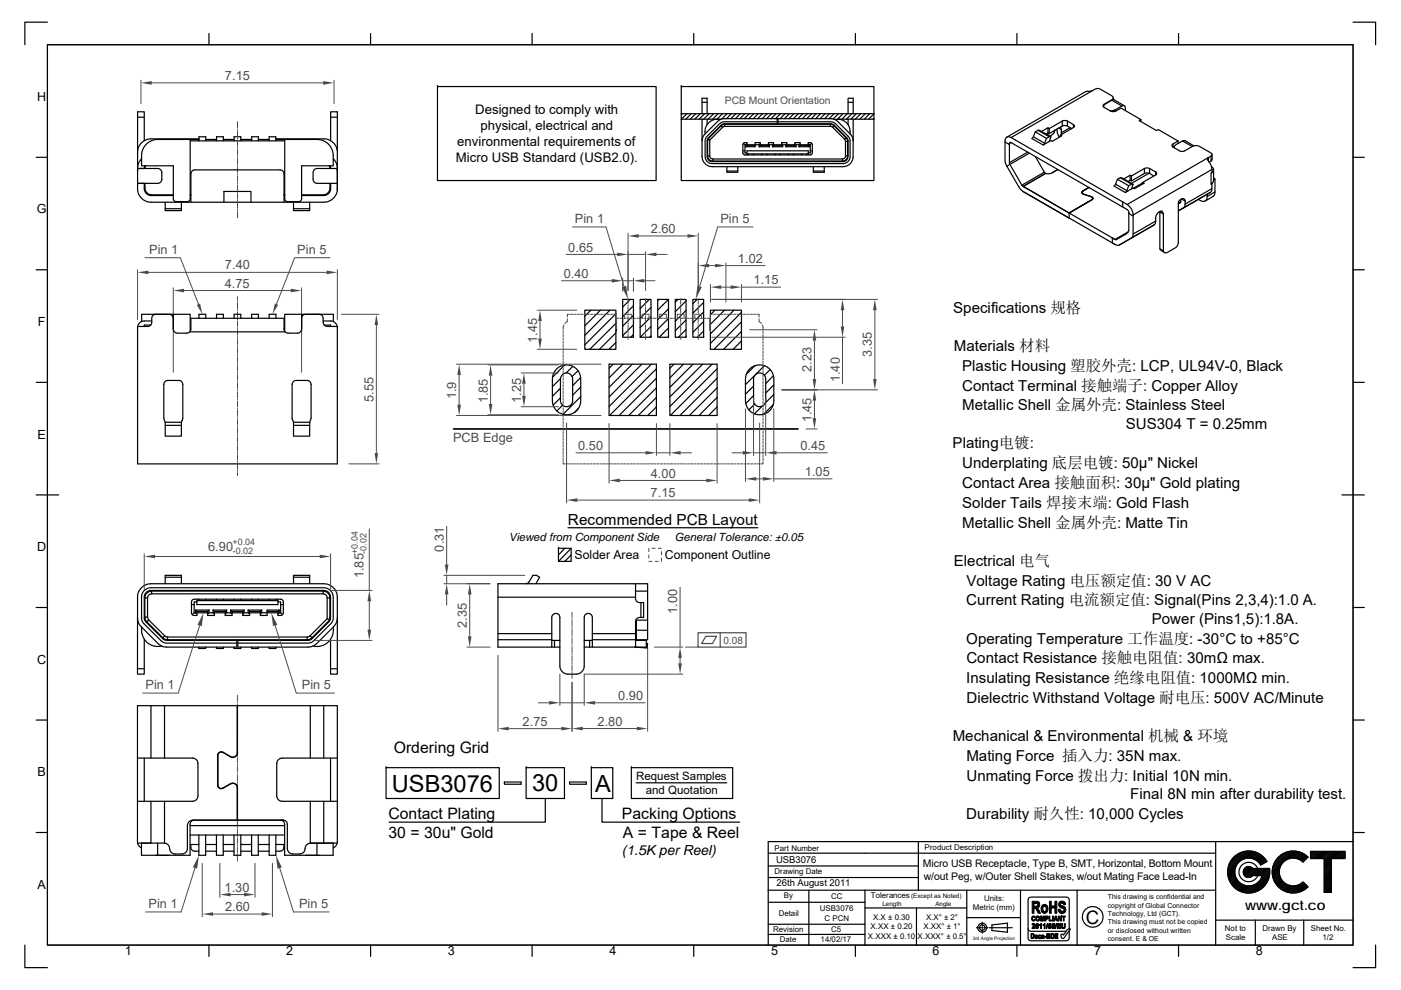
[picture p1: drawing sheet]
<svg xmlns="http://www.w3.org/2000/svg" width="297mm" height="210mm" viewBox="0 0 297 210" stroke-linecap="round" stroke-linejoin="round" font-family="sans-serif">
<defs><g id="words">
<g font-size="5">
<text x="83.1" y="167.9">USB3076</text>
<text x="112.8" y="167.8">30</text>
<text x="126.2" y="167.9">A</text>
</g>
<text font-size="3.9" x="230.3" y="195.9">C</text>
<g font-size="3.3">
<text x="83.5" y="159.8">Ordering Grid</text>
<text x="82.3" y="173.7">Contact Plating</text>
<text x="131.8" y="173.7">Packing Options</text>
<text x="82.4" y="177.7">30 = 30u&quot; Gold</text>
<text x="132.1" y="177.7">A = Tape &amp; Reel</text>
</g>
<g font-size="3.2">
<text x="202.1" y="66.4">Specifications 规格</text>
<text x="202.2" y="74.4">Materials 材料</text>
<text x="204" y="82.8">Contact Terminal 接触端子: Copper Alloy</text>
<text x="204" y="78.6">Plastic Housing 塑胶外壳: LCP, UL94V-0, Black</text>
<text x="204" y="87">Metallic Shell 金属外壳: Stainless Steel</text>
<text x="202" y="95.1">Plating电镀:</text>
<text x="238.7" y="90.9">SUS304 T = 0.25mm</text>
<text x="204" y="99.3">Underplating 底层电镀: 50µ&quot; Nickel</text>
<text x="204" y="103.6">Contact Area 接触面积: 30µ&quot; Gold plating</text>
<text x="204" y="107.8">Solder Tails 焊接末端: Gold Flash</text>
<text x="120.4" y="111.3">Recommended PCB Layout</text>
<text x="204" y="112">Metallic Shell 金属外壳: Matte Tin</text>
<text x="202.2" y="120">Electrical 电气</text>
<text x="204.9" y="124.2">Voltage Rating 电压额定值: 30 V AC</text>
<text x="204.9" y="128.4">Current Rating 电流额定值: Signal(Pins 2,3,4):1.0 A.</text>
<text x="204.9" y="136.5">Operating Temperature 工作温度: -30°C to +85°C</text>
<text x="244.2" y="132.3">Power (Pins1,5):1.8A.</text>
<text x="204.9" y="140.7">Contact Resistance 接触电阻值: 30mΩ max.</text>
<text x="204.9" y="144.9">Insulating Resistance 绝缘电阻值: 1000MΩ min.</text>
<text x="204.9" y="149.1">Dielectric Withstand Voltage 耐电压: 500V AC/Minute</text>
<text x="202" y="157.2">Mechanical &amp; Environmental 机械 &amp; 环境</text>
<text x="204.9" y="161.4">Mating Force 插入力: 35N max.</text>
<text x="204.9" y="165.7">Unmating Force 拨出力: Initial 10N min.</text>
<text x="204.9" y="173.7">Durability 耐久性: 10,000 Cycles</text>
<text x="239.6" y="169.5">Final 8N min after durability test.</text>
</g>
<g font-size="2.9">
<text x="131.8" y="181.4">(1.5K per Reel)</text>
<text x="264" y="192.9">www.gct.co</text>
</g>
<g font-size="2.8">
<text x="100.8" y="24.3">Designed to comply with</text>
<text x="101.9" y="27.6">physical, electrical and</text>
<text x="96.6" y="34.4">Micro USB Standard (USB2.0).</text>
<text x="96.9" y="31">environmental requirements of</text>
</g>
<g font-size="2.7" fill="#4b4b4b">
<text x="47.7" y="17">7.15</text>
<text x="121.9" y="47.3">Pin 1</text>
<text x="152.7" y="47.3">Pin 5</text>
<text x="31.6" y="53.8">Pin 1</text>
<text x="63" y="53.8">Pin 5</text>
<text x="120.5" y="53.4">0.65</text>
<text x="138" y="49.4">2.60</text>
<text x="47.7" y="57.2">7.40</text>
<text x="119.5" y="59">0.40</text>
<text x="156.5" y="55.7">1.02</text>
<text x="47.6" y="61">4.75</text>
<text x="159.8" y="60.3">1.15</text>
<text x="113.9" y="72.7" transform="rotate(-90 113.9 72.7)">1.45</text>
<text x="184.9" y="75.7" transform="rotate(-90 184.9 75.7)">3.35</text>
<text x="172.1" y="78.9" transform="rotate(-90 172.1 78.9)">2.23</text>
<text x="178" y="81.1" transform="rotate(-90 178 81.1)">1.40</text>
<text x="79.2" y="85.2" transform="rotate(-90 79.2 85.2)">5.55</text>
<text x="96.7" y="84.7" transform="rotate(-90 96.7 84.7)">1.9</text>
<text x="103.4" y="85.6" transform="rotate(-90 103.4 85.6)">1.85</text>
<text x="110.5" y="85.4" transform="rotate(-90 110.5 85.4)">1.25</text>
<text x="172.1" y="89.6" transform="rotate(-90 172.1 89.6)">1.45</text>
<text x="96.1" y="93.8">PCB Edge</text>
<text x="122.6" y="95.4">0.50</text>
<text x="169.7" y="95.4">0.45</text>
<text x="138" y="101.3">4.00</text>
<text x="170.6" y="101">1.05</text>
<text x="137.9" y="105.5">7.15</text>
<text x="44.1" y="116.8">6.90</text>
<text x="94.1" y="117" transform="rotate(-90 94.1 117)">0.31</text>
<text x="77" y="122.7" transform="rotate(-90 77 122.7)">1.85</text>
<text x="143.6" y="130.3" transform="rotate(-90 143.6 130.3)">1.00</text>
<text x="99" y="133.2" transform="rotate(-90 99 133.2)">2.35</text>
<text x="30.9" y="146.1">Pin 1</text>
<text x="64" y="146.1">Pin 5</text>
<text x="131.1" y="148.5">0.90</text>
<text x="110.8" y="153.9">2.75</text>
<text x="126.7" y="153.9">2.80</text>
<text x="47.6" y="189.1">1.30</text>
<text x="31.5" y="192.6">Pin 1</text>
<text x="47.7" y="193.3">2.60</text>
<text x="63.4" y="192.5">Pin 5</text>
</g>
<g font-size="2.7">
<text x="7.9" y="21.4">H</text>
<text x="7.8" y="45.3">G</text>
<text x="8" y="69.2">F</text>
<text x="8" y="93">E</text>
<text x="7.9" y="116.9">D</text>
<text x="7.9" y="140.8">C</text>
<text x="8" y="164.7">B</text>
<text x="8" y="188.5">A</text>
<text x="26.4" y="202.6">1</text>
<text x="60.7" y="202.6">2</text>
<text x="95" y="202.6">3</text>
<text x="129.2" y="202.6">4</text>
<text x="163.5" y="202.6">5</text>
<text x="197.7" y="202.6">6</text>
<text x="232" y="202.6">7</text>
<text x="266.3" y="202.6">8</text>
</g>
<g font-size="2.6">
<text x="121.8" y="118.5">Solder Area</text>
<text x="141" y="118.6">Component Outline</text>
</g>
<g font-size="2.4">
<text x="107.9" y="114.7">Viewed from Component Side</text>
<text x="143.1" y="114.7">General Tolerance: ±0.05</text>
<text x="134.9" y="165.5">Request Samples</text>
<text x="136.9" y="168.5">and Quotation</text>
</g>
<text font-size="2.2" fill="#4b4b4b" x="153.7" y="22">PCB Mount Orientation</text>
<g font-size="2.2">
<text x="195.7" y="183.9">Micro USB Receptacle, Type B, SMT, Horizontal, Bottom Mount</text>
<text x="195.9" y="186.6">w/out Peg, w/Outer Shell Stakes, w/out Mating Face Lead-In</text>
</g>
<text font-size="2.1" fill="#4b4b4b" x="153.4" y="136.5">0.08</text>
<g font-size="2">
<text x="164.5" y="183">USB3076</text>
<text x="164.6" y="188">26th August 2011</text>
</g>
<g font-size="1.9" fill="#4b4b4b">
<text x="49.3" y="115.6">+0.04</text>
<text x="49.4" y="117.4">-0.02</text>
<text x="75.9" y="117.5" transform="rotate(-90 75.9 117.5)">+0.04</text>
<text x="77.7" y="117.4" transform="rotate(-90 77.7 117.4)">-0.02</text>
</g>
<g font-size="1.7">
<text x="164.2" y="180.4">Part Number</text>
<text x="164.2" y="185.4">Drawing Date</text>
<text x="196" y="180.3">Product Description</text>
<text x="166.2" y="190.5">By</text>
<text x="176.2" y="190.7">CC</text>
<text x="184.6" y="190.5">Tolerances</text>
<text x="208.6" y="191.1">Units:</text>
<text x="163.9" y="197.6">Revision</text>
<text x="165.1" y="194.3">Detail</text>
<text x="173.8" y="193.3">USB3076</text>
<text x="174.8" y="195.3">C PCN</text>
<text x="176.2" y="197.7">C5</text>
<text x="184.6" y="197.1">X.XX ± 0.20</text>
<text x="185.1" y="195.1">X.X ± 0.30</text>
<text x="195.8" y="197.1">X.XX° ± 1°</text>
<text x="196.3" y="195.1">X.X° ± 2°</text>
<text x="206.3" y="193">Metric (mm)</text>
<text x="259.7" y="197.4">Not to</text>
<text x="267.7" y="197.4">Drawn By</text>
<text x="277.9" y="197.4">Sheet No.</text>
<text x="165.4" y="199.8">Date</text>
<text x="174" y="199.9">14/02/17</text>
<text x="184" y="199.1">X.XXX ± 0.10</text>
<text x="194.5" y="199.1">X.XXX° ± 0.5°</text>
<text x="259.9" y="199.3">Scale</text>
<text x="269.7" y="199.3">ASE</text>
<text x="280.4" y="199.4">1/2</text>
</g>
<g font-size="1.5">
<text x="234.9" y="190.8">This drawing is confidential and</text>
<text x="234.9" y="192.5">copyright of Global Connector</text>
<text x="234.9" y="197.8">or disclosed without written</text>
<text x="234.9" y="194.3">Technology, Ltd (GCT).</text>
<text x="234.9" y="196.1">This drawing must not be copied</text>
<text x="234.9" y="199.6">consent. E &amp; OE</text>
</g>
<g font-size="1.3">
<text x="193.2" y="190.5">(Except as Noted)</text>
<text x="187.1" y="192.1">Length</text>
<text x="198.3" y="192.1">Angle</text>
</g>
<text font-size="1" x="206.2" y="199.3">3rd Angle Projection</text>
</g></defs>
<g fill="none" stroke="#000" stroke-width=".25">
<path d="M231.6 19.2l-1.4 .3-16.7 9.6M231.6 19.2a1.47 1.47 0 0 1 1.7-.3l2.4 1.4 .3 .5-.3 .4-1.6 .9M231.6 19.2l-17.2 10 .9 .5M214 30.7v3.8M214 34.5l2.7 4.8M214.4 30.2h-.3l-.1 .2M214.4 29.2a.83 .83 0 0 0-1 0 .83 .83 0 0 0-.3 .9l.9 .6v-.3M214.4 30.2l-.4 .2M214.4 30.2l23.6 13.7M216.7 39.3l.2 .2M217.9 32.3l-3.9 2.2M218.3 32.5l-4.8 2.7 2.5 4.4 .9 1"/>
<path d="M219.5 28l.6-.4 2.4 1.4M219.5 33.2l1.9 3.3-4.7 2.8M220.1 27.6l.3 .1 2.4 1.3M221.4 36.5l.3 .3-4.8 2.7 9.8 5.7 5-3-.1-.4-2.1-.7-.1-.3 .2-.3M221.9 29.3l-2.4-1.3-.4 1 2.4 1.4-.3 .4M222.2 27.1v1.1M222.4 30l.4-1h-.3l-.6 .3-.4 1.1M222.5 27.3v1l-.5 .3M223 36.7l1.3-.8a2.83 2.83 0 0 1-2.3 1l-.3-.1-4.8 2.7 9.8 5.7M223.2 28.5l-.7 .4M223.6 27.7l.1-.1-.5 .9M224.1 27.4l.1 .8 .4 .9"/>
<path d="M224.5 27.2l.5 .3M224.7 27l.3 .2v1M224.8 28.6v.4M225 28.2l.1 .3M225.2 25.7v1M225.2 26.7l-2.7 1.6-.3-.1-.5 .2M225.2 26.7l.6-.1 .5 .1M225.2 25.7l.6-.1 .5 .1M225.2 25.7l-2.7 1.6-.3-.2-1.4 .8M226.3 25.7v1M226.3 26.7l.9 .6M226.3 25.7l1.3 .7"/>
<path d="M226.9 27.1l-1.9 1.1M226.9 27.1l.1 .3M227.6 26.4v.7M227.6 27.1l-2.8 1.5 .3 .2-2 1.2-.3-.2-1.6 1-2.4-1.4 .3-.4M227.6 26.4l.2 .3-.2 .4M234 22.5v.2M234.1 22.1v.2M234.1 22.1l-.3 .3 .1 .2 1.8 1.1a2.21 2.21 0 0 0 2-.8l4.2 2.5-.4 .2 3.7 2.1 .4-.2 4.2 2.4-1.1 .7M235.7 21.2h.6l2.1 1.2M236 20.7v.5M236.4 23.3l1.7-.9 .4 .2 .1 .9M236.4 23.3l-1.1 .2"/>
<path d="M236.4 23.3v.3M236.9 38l.6-.3 2.4 1.4M237.5 37.7h.4l2.3 1.4M237.9 22.5l-2.2-1.2-1.6 .9-.1 .5M239.3 39.4l-2.4-1.4-.4 1.1 2.4 1.3-.3 .4M239.6 37.2v1M239.9 37.3v1.1M241.9 25.4v.4M242.3 38.8l-2 1.1M242.3 38.7v.3M242.6 35.7v1.1M242.6 36.8l.6-.1 .5 .1"/>
<path d="M242.6 36.8l-2.7 1.6-.3-.2-.4 .3M242.6 35.7l.6-.1 .5 .1M242.6 35.7l-2.7 1.6-.3-.1-1.3 .8M243.6 36.8l-3.7 2.1M243.7 35.7v1.1M243.7 36.8l.9 .5M243.7 35.7l1.3 .8M245 36.5v.6M245 37.1l-2.7 1.6 .2 .2-2 1.1-.3-.1-1.6 .9-2.4-1.3 .3-.4M245 36.5l.3 .3-.3 .3M248.7 30.6v.6M248.7 30.6l-.2 .3 .2 .3"/>
<path d="M248.7 31.2l1.4 .8 .5 .1 .6-.1 1.6-1a1.66 1.66 0 0 1 1.5 0l2.6 1.6v.3l-.7 .5M248.9 31.1v.2M249.8 29.9v.5M250.7 29.9l2.1 1.2M253.1 30.9l-2.1-1.1-1.8 .9-.2 .3v.4M256.2 33.4v.8M256.2 33.4l-.2 .3 .2 .5M256.2 34.2a2.75 2.75 0 0 1 .7 1.7M256.2 33.4l-17.2 10a2.74 2.74 0 0 1 1.2 2.2l16.7-9.7M256.8 33.1v1M256.8 35.3l.5 .6a.79 .79 0 0 1-.5 .8M256.9 35.9v.7l-.1 .1v2.4l.1-.1v1l-5.6 3.3v-.7"/>
<path d="M257 32.8v1.2l-.7 .4M257.3 37.8l.3 .2M257.3 38.1l.3-.1v2.7l-1.7 1v-.5M257.3 36l-.1 2.6-.4 .5M226.7 45.2l9.7 5.6 2.7-1.6-2.7 1.6M229.6 40.5l-.2 .4 .4 .3M229.6 40.5l1.3-.7-1.5 .9v.2l.4 .3M229.8 41.2l1.8 .6 .1 .4-5 3M231.3 41.7l.4 .3-.2 .4-4.8 2.8M235.8 51.5l.6 .4M236.4 51.9l.5 .1h.4M236.4 50.8l-.6-.3v1l.6 .4"/>
<path d="M238.5 49.8l-1.8 1h-.3M239 43.4l-1-.6v1.1l1.1 .6 .2 .8 .9 .5v-.2M239.9 40.1l.3-1h-.3l-.6 .3-.4 1M239.9 50.5l-2.6 1.5M240.2 49.6v.6l-.3 .3M244.6 47.7l-7.3 4.3M244.6 47.7l-4.7 2.8M245 46.9l-.1 .5-.3 .3M246.7 45.4l-.4-.6a1.57 1.57 0 0 0-1.3 2.1l-4.8 2.7v-3.8M250.2 42.4a.96 .96 0 0 0-.4 1.1M250.3 42.8l-.4 .3M250.3 42.3v.6l-.4 .3"/>
<path d="M250.5 42.2l.8 .4M250.5 42.2l.5-.1 .3 .5M250.5 42.2l-.3 .2M251.3 43.3l-.2 .7M256.6 40.8l-2.5 1.5a1.01 1.01 0 0 0 1.1 .4 1.01 1.01 0 0 0 .7-1M256.6 40.8l-6.8 3.9 4.2-2.4M256.9 40v.5l-.3 .3M257.6 40.7l-.2 .8-1.9 1.1M81.9 162.8h24v6.6h-24zM81.9 162.8h.1M106.9 165.9h3.6v.4h-3.6zM111.5 162.8h8.2v6.6h-8.2z"/>
<path d="M111.5 162.8h.1M115.6 169.4v5h-33.1M120.8 165.9h3.5v.4h-3.5zM125.4 162.8h4.5v6.6h-4.5zM125.4 162.8h.1M127.6 169.4v5h29.2"/>
</g>
<path d="M29.9 17v5M32.2 17.6h36.3M70.8 17v5" fill="none" stroke="#4b4b4b" stroke-width=".21"/>
<g fill="#4b4b4b">
<path d="M29.9 17.6l2.3-.4v.8z"/>
<path d="M68.5 17.2l2.3 .4-2.3 .4z"/>
</g>
<path d="M72.4 66.7h8M79.8 68.9v27.2M74 98.4h6.4" fill="none" stroke="#4b4b4b" stroke-width=".21"/>
<g fill="#4b4b4b">
<path d="M79.8 66.7l.4 2.2h-.8z"/>
<path d="M79.4 96.1h.8l-.4 2.3z"/>
</g>
<path d="M29.2 57.2v10.6M31.5 57.8h37.7M71.5 57.2v10.6" fill="none" stroke="#4b4b4b" stroke-width=".21"/>
<g fill="#4b4b4b">
<path d="M29.2 57.8l2.3-.4v.8z"/>
<path d="M69.2 57.4l2.3 .4-2.3 .4z"/>
</g>
<path d="M36.7 61.1v17.9M39 61.6h22.7M63.9 61.1v17.9" fill="none" stroke="#4b4b4b" stroke-width=".21"/>
<g fill="#4b4b4b">
<path d="M36.7 61.6l2.3-.4v.8z"/>
<path d="M61.7 61.2l2.2 .4-2.2 .4z"/>
</g>
<path d="M42.9 183.1v11.3M45.2 193.9h10.3M57.8 183.1v11.3" fill="none" stroke="#4b4b4b" stroke-width=".21"/>
<g fill="#4b4b4b">
<path d="M42.9 193.9l2.3-.4v.8z"/>
<path d="M55.5 193.5l2.3 .4-2.3 .4z"/>
</g>
<path d="M46.6 183.1v7.2M48.9 189.7h2.9M54.1 183.1v7.2" fill="none" stroke="#4b4b4b" stroke-width=".21"/>
<g fill="#4b4b4b">
<path d="M46.6 189.7l2.3-.3v.7z"/>
<path d="M51.8 189.4l2.3 .3-2.3 .4z"/>
</g>
<path d="M105.6 139v16.1M107.9 154.5h11.1M121.3 144.7v10.4" fill="none" stroke="#4b4b4b" stroke-width=".21"/>
<g fill="#4b4b4b">
<path d="M105.6 154.5l2.3-.3v.7z"/>
<path d="M119 154.2l2.3 .3-2.3 .4z"/>
</g>
<path d="M114.1 149.1h2.3M118.7 143v6.6M118.7 149.1h5.2M123.9 143v6.6M126.2 149.1h10.6" fill="none" stroke="#4b4b4b" stroke-width=".21"/>
<g fill="#4b4b4b">
<path d="M116.4 148.7l2.3 .4-2.3 .3z"/>
<path d="M123.9 149.1l2.3-.4v.7z"/>
</g>
<path d="M99 137.3h4.9M99 123.8h4.9M99.6 126.1v8.9" fill="none" stroke="#4b4b4b" stroke-width=".21"/>
<g fill="#4b4b4b">
<path d="M99.6 123.8l.4 2.3h-.8z"/>
<path d="M99.2 135h.8l-.4 2.3z"/>
</g>
<path d="M94.7 111.6v8.1M94.1 123.8h9.8M94.1 122h17.2M94.7 122v1.8M94.7 126.1v2.3" fill="none" stroke="#4b4b4b" stroke-width=".21"/>
<g fill="#4b4b4b">
<path d="M94.7 123.8l.4 2.3h-.8z"/>
<path d="M94.3 119.7h.8l-.4 2.3z"/>
</g>
<path d="M138.7 137.3h6.1M144.2 124.6v12.7M144.2 139.6v1.1M123.9 143h20.9" fill="none" stroke="#4b4b4b" stroke-width=".21"/>
<g fill="#4b4b4b">
<path d="M143.8 140.7h.8l-.4 2.3z"/>
<path d="M144.2 137.3l.4 2.3h-.8z"/>
</g>
<g fill="none" stroke="#000" stroke-width=".25">
<path d="M118.2 78.1a3 3 0 0 1 3.2-.4 3 3 0 0 1 1.7 2.7v4.6a3 3 0 0 1-3 3 3 3 0 0 1-3-3v-4.6a2.99 2.99 0 0 1 1.1-2.3zM119.4 79.4a1.29 1.29 0 0 1 1.3-.2 1.29 1.29 0 0 1 .7 1.2v4.6a1.29 1.29 0 0 1-1.3 1.3 1.29 1.29 0 0 1-1.3-1.3v-4.6l.2-.6zM119.7 77.4l-2.5 2.6M121.5 77.7l-1.5 1.4M122.6 78.6l-1.3 1.3M124 65.8h6.6v8.3h-6.6zM125.3 65.8l-1.3 1.3M127.3 65.8l-3.3 3.3M129.1 77.2h10.1v10.9h-10.1zM129.3 65.8l-5.3 5.3M130.6 66.6l-6.6 6.5M130.6 68.6l-5.5 5.5"/>
<path d="M130.6 70.6l-3.5 3.5M130.6 72.6l-1.5 1.5M130.7 69.8l-.1 .5M132 63.5h2.3v8h-2.3zM133.6 63.5l-1.6 1.6M134.3 71.5h.1M134.3 70.9l-.6 .6M134.3 66.9l-2.3 2.3M134.3 64.9l-2.3 2.2M134.3 68.9l-2.3 2.3M135.7 63.5h2.3v8h-2.3zM137.7 63.5l-2 2"/>
<path d="M138 71.5h.1M138 69.2l-2.3 2.3M138 65.2l-2.3 2.3M138 67.2l-2.3 2.3M138 71.3l-.2 .2M139.4 63.5h2.3v8h-2.3zM139.7 63.5l-.3 .3M141.7 71.5h.1M141.7 63.5l-2.3 2.3M141.7 69.6l-1.9 1.9M141.7 65.5l-2.3 2.3M141.7 67.5l-2.3 2.3"/>
<path d="M142 77.2h10v10.9h-10zM142.9 77.2l-.9 .9M143.2 63.5h2.3v8h-2.3zM143.7 63.5l-.5 .6M144.9 77.2l-2.9 2.9M145.5 71.5h.1M145.5 69.9l-1.7 1.6M145.5 63.8l-2.3 2.3M145.5 65.8l-2.3 2.3M145.5 67.9l-2.3 2.3M146.9 63.5h2.3v8h-2.3zM146.9 77.2l-4.9 5"/>
<path d="M147.8 63.5l-.9 .9M149 77.2l-7 7M149.2 71.5h.1M149.2 64.1l-2.3 2.3M149.2 66.2l-2.3 2.3M149.2 68.2l-2.3 2.3M149.2 70.2l-1.3 1.3M150.6 65.8h6.6v8.3h-6.6zM150.6 74.1h.1M151 77.2l-9 9M151.6 65.8l-1 1M152 78.2l-9.9 9.9"/>
<path d="M153.6 65.8l-3 3M155.6 65.8l-5 5M157.2 66.3l-6.6 6.5M157.2 68.3l-5.8 5.8M157.2 70.3l-3.8 3.8M157.2 72.3l-1.8 1.8M158.8 78.4a3 3 0 0 1 3.3-.8 3 3 0 0 1 2 2.8v4.6a3 3 0 0 1-3 3 3 3 0 0 1-3-3v-5.1l.3-.8zM160.1 77.6l-1.9 1.8M160.1 79.6a1.28 1.28 0 0 1 1.4-.4 1.28 1.28 0 0 1 .8 1.2v4.6a1.29 1.29 0 0 1-1.2 1.3 1.29 1.29 0 0 1-1.3-1.3v-4.6zM160.1 79.6l-2 2M162.1 77.6l-1.9 1.8M163.3 78.4l-1.2 1.2"/>
<path d="M164 79.7l-1.7 1.7M118.8 84.4l-1.5 1.5M118.8 82.3l-1.7 1.8M118.8 80.3l-1.7 1.7M119.3 85.9l-1.2 1.3M122.6 86.7l-.8 .8M123.1 80.1l-1.7 1.7M123.1 82.1l-1.7 1.7M123.1 84.1l-3.7 3.8M152 80.2l-7.8 7.9M152 82.3l-5.8 5.8M152 84.3l-3.8 3.8"/>
<path d="M152 86.3l-1.8 1.8M159.8 81.9l-1.7 1.7M159.8 83.9l-1.7 1.7M160 85.7l-1.2 1.2M161.6 86.2l-1.6 1.6M164 85.8l-2.1 2.1M164.1 83.7l-1.9 1.8M164.1 81.6l-1.8 1.8M118.4 116.3h2.7v2.8h-2.7zM118.4 116.3h.1M119.8 116.3l-1.4 1.4M120.4 111.9h40.3"/>
<path d="M121.1 117.7l-1.3 1.4M121.1 116.3l-2.7 2.8"/>
</g>
<path d="M96.2 91h73" fill="none" stroke="#000" stroke-width=".36"/>
<g fill="none" stroke="#4b4b4b" stroke-width=".21">
<path d="M96.8 77.2h30.6M97.3 79.5v6.3M119.4 70.2v.5M119.4 70.9v.5M119.4 71.7v.4M119.4 72.4v.4M119.4 73.1v.4M119.4 73.8v.5M119.4 74.5v.5M119.4 75.2v.5M119.4 75.9v.5M119.4 76.6v.5"/>
<path d="M119.4 77.3v.5M119.4 78v.5M119.4 78.7v.5M119.4 79.5v.4M119.6 68.9l-.2 1.1M120.3 67.6v.6l-.5 .4M120.7 66.7h-.4v.6M120.9 66.7h.5M121.6 66.7h.5M122.3 66.7h.5M123.1 66.7h.4M123.8 66.7h.4"/>
<path d="M124.5 66.7h.4M125.2 66.7h.5M125.9 66.7h.5M126.6 66.7h.5M127.3 66.7h.5M128 66.7h.5M128.7 66.7h.5M129.5 66.7h.4M130.2 66.7h.4v.1M130.6 66.9v.3M130.6 67.3v.2M130.6 67.6v.3"/>
<path d="M130.6 68v.2M130.6 68.4v.2M130.6 68.7v.2M130.6 69.1v.2M130.6 69.4v.2M130.6 69.8v.2M130.6 70.1v.2M130.7 67.8v.3M130.7 68.2v.2M130.7 68.5v.3M130.7 68.9v.2M130.7 69.2v.3"/>
<path d="M130.7 69.6v.2M131.3 67.5h-.6v.2M131.5 67.5h.5M132.2 67.5h.5M132.4 67v.2M132.4 67.3v.2M132.6 66.7l-.2 .2M132.7 66.7h.2M132.9 67.5h.5M133 66.7h.3M133.2 63.3v1.2M133.2 64.7v.2"/>
<path d="M133.2 65.2v1.2M133.2 66.6v.2M133.2 67.1v1.1M133.2 68.5v.2M133.2 69v1.2M133.2 70.4v.2M133.2 70.9v1.1M133.4 66.7h.2M133.6 67.5h.5M133.8 66.7l.1 .2M133.9 67v.2M133.9 67.3v.2"/>
<path d="M134.3 67.5h.5M135 67.5h.5M135.7 67.5h.5M136.2 67v.2M136.2 67.3v.2M136.3 66.7l-.1 .2M136.4 66.7h.2M136.5 67.5h.4M136.8 66.7h.2M136.9 63.3v1.2M136.9 64.7v.2M136.9 65.2v1.2"/>
<path d="M136.9 66.6v.2M136.9 67.1v1.1M136.9 68.5v.2M136.9 69v1.2M136.9 70.4v.2M136.9 70.9v1.1M137.1 66.7h.3M137.2 67.5h.4M137.5 66.7l.1 .2M137.6 67v.2M137.6 67.3v.2M137.9 67.5h.4"/>
<path d="M138.6 67.5h.5M139.3 67.5h.5M139.9 67v.2M139.9 67.3v.2M140 66.7l-.1 .2M140 67.5h.5M140.1 66.7h.3M140.5 66.7h.2M140.7 67.5h.5M140.8 66.7h.3M141.2 66.7l.1 .2M141.3 67v.2"/>
<path d="M141.3 67.3v.2M141.4 67.5h.5M142.1 67.5h.5M142.8 67.5h.5M143.6 67.5h.4M143.6 67v.2M143.6 67.3v.2M143.7 66.7l-.1 .2M143.8 66.7h.3M144.2 66.7h.2M144.3 67.5h.4M144.3 63.3v1.2"/>
<path d="M144.3 64.7v.2M144.3 65.2v1.2M144.3 66.6v.2M144.3 67.1v1.1M144.3 68.5v.2M144.3 69v1.2M144.3 70.4v.2M144.3 70.9v1.1M144.5 66.7h.3M144.9 66.7l.1 .2M145 67.5h.4M145 67v.2"/>
<path d="M145 67.3v.2M145.7 67.5h.5M146.4 67.5h.5M147.1 67.5h.5M147.3 67v.2M147.3 67.3v.2M147.4 66.7l-.1 .2M147.6 66.7h.2M147.8 67.5h.5M147.9 66.7h.2M148 63.3v1.2M148 64.7v.2"/>
<path d="M148 65.2v1.2M148 66.6v.2M148 67.1v1.1M148 68.5v.2M148 69v1.2M148 70.4v.2M148 70.9v1.1M148.3 66.7h.2M148.5 67.5h.5M148.6 66.7l.2 .2M148.8 67v.2M148.8 67.3v.2"/>
<path d="M149.2 67.5h.5M149.9 67.5h.6v.2M150.5 69.6v.4M150.5 67.8v.3M150.5 68.2v.2M150.5 68.5v.3M150.5 68.9v.2M150.5 69.2v.3M150.5 70.1l.1 .2v-.2M150.6 66.9v.3M150.6 67.3v.2M150.6 67.6v.3"/>
<path d="M150.6 68v.2M150.6 68.4v.2M150.6 68.7v.2M150.6 69.1v.2M150.6 69.4v.2M150.6 69.8v.2M151 66.7h-.4v.1M151.3 66.7h.4M152 66.7h.5M152.7 66.7h.5M153.4 66.7h.5M154.1 66.7h.5"/>
<path d="M154.8 66.7h.5M155.5 66.7h.5M156.3 66.7h.4M157 66.7h.4M157.7 66.7h.4M158.4 66.7h.5M159.1 66.7h.5M159.8 66.7h.5M160.5 66.7h.4v.6M160.9 67.6v.6l.5 .4M161.6 68.9l.2 .6M96.8 88.1h30.6"/>
<path d="M119.4 80.2v.5M119.4 80.9v.5M119.4 81.6v.5M119.4 82.3v.5M119.4 83v.5M119.4 83.7v.5M119.4 84.4v.5M119.4 85.1v.5M119.4 85.8v.5M119.4 86.6v.4M119.4 87.3v.4M119.4 88v.4"/>
<path d="M119.4 88.7v.5M119.4 89.4v.5M119.4 90.1v.5M119.4 90.8v.5M119.4 91.5v.5M119.4 92.2v.5M119.4 92.9v.5M119.4 93.6v.5M119.4 94.4v.4M119.4 95.1v.5M119.4 95.8v.5M119.4 96.5v.5"/>
<path d="M119.4 97.2v.5M119.4 97.9v.5M137.6 116.3v.7M137.6 117.7v.7M137.6 119.1h.6M138.2 116.3h.7M138.9 119.1h.7M139.6 116.3h.7M140.3 117v.7M140.3 118.4v.7"/>
</g>
<g fill="#4b4b4b">
<path d="M97.3 77.2l.4 2.3h-.7z"/>
<path d="M97 85.8h.7l-.4 2.3z"/>
</g>
<path d="M120.1 89.7v16.9M161.1 89.7v16.9M122.4 106.1h36.4" fill="none" stroke="#4b4b4b" stroke-width=".21"/>
<g fill="#4b4b4b">
<path d="M120.1 106.1l2.3-.4v.8z"/>
<path d="M158.8 105.7l2.3 .4-2.3 .4z"/>
</g>
<path d="M129.1 89.8v12.7M152 89.8v12.7M131.4 101.9h18.4" fill="none" stroke="#4b4b4b" stroke-width=".21"/>
<g fill="#4b4b4b">
<path d="M129.1 101.9l2.3-.4v.8z"/>
<path d="M149.8 101.5l2.2 .4-2.2 .4z"/>
</g>
<path d="M122.1 96h14.8M139.2 89.8v6.8M139.2 96h2.8M142 89.8v6.8M144.3 96h2.3" fill="none" stroke="#4b4b4b" stroke-width=".21"/>
<g fill="#4b4b4b">
<path d="M142 96l2.3-.3v.7z"/>
<path d="M136.9 95.7l2.3 .3-2.3 .4z"/>
</g>
<path d="M158.1 86.7v15.4M164.1 86.7v15.4M160.3 101.6h1.5M164.1 101.6h12.3" fill="none" stroke="#4b4b4b" stroke-width=".21"/>
<g fill="#4b4b4b">
<path d="M158.1 101.6l2.2-.4v.7z"/>
<path d="M161.8 101.2l2.3 .4-2.3 .3z"/>
</g>
<path d="M110.5 79.1h7.9M110.5 86.3h7.9M111.1 81.4v2.6" fill="none" stroke="#4b4b4b" stroke-width=".21"/>
<g fill="#4b4b4b">
<path d="M111.1 79.1l.4 2.3h-.8z"/>
<path d="M110.7 84h.8l-.4 2.3z"/>
</g>
<path d="M113.9 65.8h8.4M113.9 74.1h8.4M114.5 68.1v3.7" fill="none" stroke="#4b4b4b" stroke-width=".21"/>
<g fill="#4b4b4b">
<path d="M114.5 65.8l.4 2.3h-.8z"/>
<path d="M114.1 71.8h.8l-.4 2.3z"/>
</g>
<path d="M165.8 82.7h7.4M170.9 91h2.3M172.7 85v3.7" fill="none" stroke="#4b4b4b" stroke-width=".21"/>
<g fill="#4b4b4b">
<path d="M172.7 82.7l.4 2.3h-.8z"/>
<path d="M172.3 88.7h.8l-.4 2.3z"/>
</g>
<path d="M158.9 69.9h14.3M172.7 72.2v8.2M165.8 82.7h7.4" fill="none" stroke="#4b4b4b" stroke-width=".21"/>
<g fill="#4b4b4b">
<path d="M172.7 69.9l.4 2.3h-.8z"/>
<path d="M172.3 80.4h.8l-.4 2.3z"/>
</g>
<path d="M150.9 63.5h28.3M150.9 71.5h28.3M178.6 65.8v3.4M178.6 71.5v9.9" fill="none" stroke="#4b4b4b" stroke-width=".21"/>
<g fill="#4b4b4b">
<path d="M178.6 63.5l.4 2.3h-.8z"/>
<path d="M178.2 69.2h.8l-.4 2.3z"/>
</g>
<path d="M150.9 63.5h35.2M185.5 65.8v14.6M165.8 82.7h20.3" fill="none" stroke="#4b4b4b" stroke-width=".21"/>
<g fill="#4b4b4b">
<path d="M185.5 63.5l.4 2.3h-.8z"/>
<path d="M185.1 80.4h.8l-.4 2.3z"/>
</g>
<path d="M150.6 60.3v3.8M152.9 60.9h2M157.2 60.3v3.8M157.2 60.9h8.3" fill="none" stroke="#4b4b4b" stroke-width=".21"/>
<g fill="#4b4b4b">
<path d="M150.6 60.9l2.3-.4v.8z"/>
<path d="M154.9 60.5l2.3 .4-2.3 .4z"/>
</g>
<path d="M148 55.8v5.8M150.3 56.3h1.3M153.9 55.8v8.3M153.9 56.3h8.3" fill="none" stroke="#4b4b4b" stroke-width=".21"/>
<g fill="#4b4b4b">
<path d="M148 56.3l2.3-.3v.7z"/>
<path d="M151.6 56l2.3 .3-2.3 .4z"/>
</g>
<path d="M133.2 49.5v12.1M135.4 50h10.4M148 49.5v12.1" fill="none" stroke="#4b4b4b" stroke-width=".21"/>
<g fill="#4b4b4b">
<path d="M133.2 50l2.2-.3v.7z"/>
<path d="M145.8 49.7l2.2 .3-2.2 .4z"/>
</g>
<path d="M120 54h10.9M133.2 53.4v8.2M133.2 54h3.7M136.9 53.4v8.2M139.2 54h2.3" fill="none" stroke="#4b4b4b" stroke-width=".21"/>
<g fill="#4b4b4b">
<path d="M136.9 54l2.3-.4v.7z"/>
<path d="M130.9 53.6l2.3 .4-2.3 .3z"/>
</g>
<path d="M119.1 59.5h10.6M132 59v2.8M132 59.5h2.3M134.3 59v2.8M136.6 59.5h2.3" fill="none" stroke="#4b4b4b" stroke-width=".21"/>
<g fill="#4b4b4b">
<path d="M134.3 59.5l2.3-.3v.7z"/>
<path d="M129.7 59.2l2.3 .3-2.3 .4z"/>
</g>
<path d="M155.2 96h2.3M159.8 84.4v12.2M159.8 96h2.5M162.3 84.4v12.2M164.6 96h10.9" fill="none" stroke="#4b4b4b" stroke-width=".21"/>
<g fill="#4b4b4b">
<path d="M157.5 95.7l2.3 .3-2.3 .4z"/>
<path d="M162.3 96l2.3-.3v.7z"/>
</g>
<g fill="none" stroke="#000" stroke-width=".25">
<path d="M92.8 18.4h46.3v19.9h-46.3zM92.8 18.4h.1M29.2 35.7l4.5 .1 .4 .3 .2 .5v1.7l-.6 .5-4.5 .1M29.2 24.9h1.4M30 33.7l-.6 .8-.2 1.2M30.6 29.8v-6.1h-1.4v16.6a2.87 2.87 0 0 0 2.8 2.6h36.7a2.87 2.87 0 0 0 2.8-2.6M30.6 38.9a2.22 2.22 0 0 0 .7 2.4l.6 .2h4.8M30.7 35.2l-.1 .5M30.7 38.9a1.81 1.81 0 0 0 1.2 2.4h4.8M30.9 35.2l-.2 .5M40.3 29.9h20.1M40.3 29.6v12.6a.58 .58 0 0 1-.5 .6h-2.5a.58 .58 0 0 1-.6-.6v-7h-6.7a5.6 5.6 0 0 1 .8-4.4 3.4 3.4 0 0 1 2.6-1.2h8.8"/>
<path d="M42.2 29.9v-.9h1.4v.9M42.2 29.4h-10.2a2.87 2.87 0 0 0-2.8 2.6M43.6 29.6h2.3M45.9 29.9v-.9h1.5v.9M47.4 29.6h2.2M51.1 29.9v-.9h-1.5v.9M51.1 29.6h2.3M53.4 29.9v-.9h1.4v.9M54.8 29.6h2.3M57.1 29.9v-.9h1.4v.9M58.5 29.4h10.2a2.87 2.87 0 0 1 2.8 2.6M58.5 29.6h8.7a3.4 3.4 0 0 1 3.5 3.4v2.2h-6.8v7a.58 .58 0 0 1-.5 .6h-2.5a.58 .58 0 0 1-.5-.6v-12.6"/>
<path d="M69.8 35.2l.2 .5M70 38.9a1.77 1.77 0 0 1-1.5 2.4h-4.6M70 35.2l.1 .5M70.1 29.8v-6.1h1.4v16.6M70.1 38.9a2.17 2.17 0 0 1-.7 2.4l-.7 .2h-4.8M70.1 24.9h1.4M70.7 33.7l.5 .8 .3 1.2M71.5 35.7l-4.5 .1-.6 .5v1.7l.1 .5 .5 .3 4.5 .1M71.5 36.3v-.6v4.6M35 44.3h3.5M35 42.9v1.8h3.5v-1.8M40.3 41.5h.2"/>
<path d="M40.3 41.3h.2M40.5 42.9v-6a.85 .85 0 0 1 .8-.9h18.1a.83 .83 0 0 1 .8 .9v6M53.2 42.9v-2.3h-5.7v2.3M60.2 41.3h.2M60.2 41.5h.2M62.2 44.3h3.5M65.7 42.9v1.8h-3.5v-1.8M245.9 52.8l.1 .2 1 .6M249.8 43.5v8.2l-.5 .8-2.1 1.1-.3-.1-.2-.3-.8-.4v-7.9l.8 .5v7.8M251.1 44l-.3 .2M30 68.2v-1.5h10.3v3.4M31.9 68.9h-1.3v.3"/>
<path d="M32.2 68.1a2.84 2.84 0 0 0-2.6 .4l-.4 1v28.9h42.3v-28.9a1.42 1.42 0 0 0-1.4-1.4h-1.6M36.7 67.5l-.1-.5-.4-.3h-3.2a.85 .85 0 0 0-.8 .8l-.1 1.2-.3 .4-.5 .1h-2M36.7 66.7v3.1l.2 .5 .4 .3 2.3 .1 .5-.2 .4-.7v-2.3h19.7l.1 2.6 .3 .4 .5 .2h2l.7-.4 .1-.5v-3.1M40.3 70.4h20.1M42.2 67.5v-.8h1.4v.8M45.9 67.5v-.8h1.4v.8M51.1 67.5v-.8h-1.5v.8M53.4 67.5v-.8h1.4v.8M57.1 67.5v-.8h1.4v.8M63.9 67.5l.2-.5 .4-.3h3.2a.85 .85 0 0 1 .8 .8l.1 1.2 .3 .4 .5 .1h2M68.7 68.9h1.4v.3M70.7 68.2v-1.5h-10.3v3.4"/>
<path d="M35 89.6h3.5M35 90.2h3.5M35.1 80.8l.5-.1h2.3a.84 .84 0 0 1 .9 .8v7.2l-.3 .9v2.9h-3.5v-2.9l-.3-.9v-7.2zM62.2 89.6h3.5M62.2 90.2h3.5M62.3 80.8l.5-.1h2.3a.84 .84 0 0 1 .9 .8v7.2l-.3 .9v2.9h-3.5v-2.9l-.3-.9v-7.2zM29.1 131.1l.3 1.1 .5 .7 3.6 3.6 1 .6 15.7 .2v-1.5h-14.9l-.5-.1-4.1-4.1-.1-.5v-4.4a1.43 1.43 0 0 1 1.3-1.5h36.7a1.44 1.44 0 0 1 1.5 1.5v4.4l-.2 .5-4 4.1-.6 .1h-14.9v1.5h14.9a2.63 2.63 0 0 0 1.8-.8l3.7-3.6 .6-1 .1-.8M30 133a3.5 3.5 0 0 0 4.3 4M30.6 135.6v7.4h-1.5l.1-16.6a2.86 2.86 0 0 1 2.8-2.6h36.6a2.86 2.86 0 0 1 2.9 2.9v16.3h-1.4v-7.4M30.7 126.8v4.1M30.7 126.8h.6M30.7 130.9h.6"/>
<path d="M30.7 130.9l.4 1M31.1 131.9l.4-.4 3.4 3.4M31.1 131.9l3.4 3.4M31.3 126.8v4.1M31.3 130.9l.2 .6M32.2 125.4v.5M32.2 125.4h36.3M32.2 125.9h36.3M32.2 125.4a1.46 1.46 0 0 0-1.5 1.4M32.2 125.9l-.6 .2-.3 .7M34.5 135.3l.5 .3 .5 .1M34.9 134.9l-.4 .4"/>
<path d="M34.9 134.9l.6 .2M35.5 135.1v.6M35.5 135.1h29.6M35.5 135.7h29.6M40.6 128.2h.6M41.2 130l-.4 .4M41.2 130h.3M41.5 129.4v.6M41.5 130l.2 .2M41.5 129.4l.2 .3M41.5 129.4h2.8M41.7 127.7h-.5v2.3"/>
<path d="M41.7 127.4h17.2M41.7 129.7h2.3M41.7 130h2.3M42.2 127.1v.3M43.6 127.1v.3M44 129.7v.8h1.5v-.8M44.3 129.4v.6M44.3 129.4l-.3 .3M44.3 130l-.3 .2M44.3 130h.9M45.2 129.4v.6M45.2 130l.3 .2"/>
<path d="M45.2 129.4l.3 .3M45.2 129.4h2.8M45.5 129.7h2.3M45.5 130h2.3M45.9 127.1v.3M47.3 127.1v.3M47.8 129.7v.8h1.4v-.8M48 129.4v.6M48 129.4l-.2 .3M48 130l-.2 .2M48 130h.9M48.9 129.4v.6"/>
<path d="M48.9 129.4h2.9M48.9 130l.3 .2M48.9 129.4l.3 .3M49.2 129.7h2.3M49.2 130h2.3M49.6 127.1v.3M50.2 136.4h-14.9l-.6-.1-4.2-4-.4-.6-.1-.6v-4.4a1.99 1.99 0 0 1 1.9-2h36.7a2.02 2.02 0 0 1 2.1 2v4.4l-.2 .6-.4 .6-3.6 3.6-.5 .4-.7 .1h-14.9M51.1 127.1v.3M51.5 129.7v.8h1.4v-.8M51.8 130h.8M51.8 129.4l-.3 .3M51.8 130l-.3 .2"/>
<path d="M51.8 129.4v.6M52.6 129.4h2.9M52.6 129.4v.6M52.6 130l.3 .2M52.6 129.4l.3 .3M52.9 129.7h2.3M52.9 130h2.3M53.3 127.1v.3M54.8 127.1v.3M55.5 130h3.4M55.5 129.4l-.3 .3M55.5 130l-.3 .2"/>
<path d="M55.5 129.4v.6M56.6 129.7h2.3M57.1 127.1v.3M58.5 127.1v.3M58.9 127.7h.6v2.3M58.9 129.7v.8h.6a.58 .58 0 0 0 .6-.5v-2.3a.58 .58 0 0 0-.6-.6h-18.3a.58 .58 0 0 0-.6 .6v2.3a.58 .58 0 0 0 .6 .5h.5v-.8M58.9 127.1v1.1h-17.2v-1.1M59.2 129.4h-2.6v1.1h-1.4v-.8M59.2 130h.3M59.2 129.4l-.3 .3M59.2 130l-.3 .2M59.2 129.4v.6"/>
<path d="M59.5 128.2h.6M59.5 130l.4 .4M65.1 135.1v.6M65.7 134.9l.4 .4M65.7 134.9l-.6 .2M66.1 135.3l-.4 .3-.6 .1M68.5 125.4v.5M68.5 125.4a1.42 1.42 0 0 1 1.4 1.4M68.5 125.9a.85 .85 0 0 1 .9 .9M69.4 126.8h.5M69.4 131.2l.5 .2M69.4 131.2l-3.7 3.7"/>
<path d="M69.4 126.8v4.4M69.9 126.8v4.2l-.1 .6-3.7 3.7M70.7 133.1a3.5 3.5 0 0 1-4.3 3.9M105.6 126.7h29.1M105.6 135.7h11.4M105.6 134.4h11.4M111.5 123.8l.7-.4 .8-1.4h.8l.6 .4-.8 1.4M117 137.3v-6.3a.86 .86 0 0 1 .8-.9 .86 .86 0 0 1 .9 .9v10.3a1.74 1.74 0 0 0 1.7 1.7 3.3 3.3 0 0 0 2.8-.4 1.66 1.66 0 0 0 .7-1.3v-10.3a.86 .86 0 0 1 .8-.9 .86 .86 0 0 1 .9 .9v6.3M117 135.8h1.7M117.6 135.8v1.5M123.9 135.8h1.7M125 135.8v1.5"/>
<path d="M125.6 134.4h9.1M134.7 123.8v3.2a.83 .83 0 0 0 .9 .8h.9v3.2h-.9a.85 .85 0 0 0-.9 .8v5.5M134.7 135.8h2.3v1.5h-13.1M134.7 125.4h2.6v10.3h-11.7M134.9 133.7h2.4M135.9 127.8v3.2M137.3 125.4v-1.6h-31.7v13.5h13.1M137.3 131.5h-2.4v4.2M29.1 141.8h1.5M32 149.7v11.1M34.9 149.7v11.1M50.3 149.7v9.9a.93 .93 0 0 1-1.4 .9l-1.8-1h-.5l-.3 .3-.2 .4v6.3l.3 .6 .7 .2 1.8-1a.93 .93 0 0 1 1.4 .8v6.9"/>
<path d="M50.4 149.7v9.9a1 1 0 0 1-1.5 .9l-1.8-1a.72 .72 0 0 0-.9 .7v6.5l.3 .4 .6 .1 1.8-1a.99 .99 0 0 1 1.5 .9v6.9M65.8 149.7v11.1M68.6 149.7v11.1M70.1 141.8h1.4M29.1 160.8h11.7l.6 .2a1.07 1.07 0 0 1 .6 .9v6.9l-.2 .6-.4 .4-.6 .2h-11.7M30 179.9l-.3-.2a1.37 1.37 0 0 1-.6-1.2v-28.8h42.4v28.8l-.3 1-.6 .4M30.6 160.8v9.2M32 170v8.8h-2.8M33.4 178.8v2.6M34.9 170v8.8M40.3 179.1h1.9M40.3 175.1h20"/>
<path d="M40.3 177.1h20M40.4 179.1a1.01 1.01 0 0 0 .9 1.4h.9M41.2 174h-.3a.87 .87 0 0 0-.6 .8v6.6h-10.3v-2.6h4.8l.6 .2a2.08 2.08 0 0 1 .7 1.5l.7 .6h2.1a1.1 1.1 0 0 0 .8-1.1l.1-5.2a1.14 1.14 0 0 1 1.1-.8h19.2a.85 .85 0 0 1 .8 .8v5.2l.2 .5 .7 .6h2a1.32 1.32 0 0 0 .9-1.4l.3-.5 .8-.4M42.2 177.1v4.3h1.4v-4.3M43.6 179.1h2.3M45.9 177.1v4.3h1.4v-4.3M47.3 179.1h2.3M49.6 177.1v4.3h1.5v-4.3M51.1 179.1h2.2M53.3 177.1v4.3h1.5v-4.3M54.8 179.1h2.3M57.1 177.1v4.3h1.4v-4.3"/>
<path d="M58.5 179.1h1.8M59.5 174l.7 .3 .1 .5v6.6h10.3v-2.6M60.2 179.1a1.16 1.16 0 0 1-.6 1.4h-1.1M65.8 170v8.8h5.7M67.2 178.8v2.6M68.6 170v8.8M70.1 160.8v9.2M71.5 160.8h-11.7l-.6 .2-.4 .4-.1 .5v6.9l.1 .6a1.07 1.07 0 0 0 1 .6h11.7M43.6 180.5h2.3M47.3 180.5h2.3M51.1 180.5h2.2M54.8 180.5h2.3"/>
</g>
<g fill="none" stroke="#4b4b4b" stroke-width=".21">
<path d="M50.4 25.8v1.3M50.4 27.4v.2M50.4 27.8v1.2M50.4 29.3v.2M50.4 29.7v1.2M50.4 31.2v.2M50.4 31.6v1.2M50.4 33v.3M50.4 33.5v1.2M50.4 35v.2M50.4 35.4v1.2M50.4 36.8v.3"/>
<path d="M50.4 37.3v1.2M50.4 38.7v.3M50.4 39.2v1.2M50.4 40.6v.3M50.4 41.1v1.2M50.4 42.5v.3M50.4 43v1.2M50.4 44.4v.2M50.4 44.9v1.3M50.4 62.9v.7M50.4 63.8v.2M50.4 64.3v1.2"/>
<path d="M50.4 65.7v.2M50.4 66.2v1.2M50.4 67.6v.2M50.4 68.1v1.1M50.4 69.5v.2M50.4 69.9v1.2M50.4 71.4v.2M50.4 71.8v1.2M50.4 73.3v.2M50.4 73.7v1.2M50.4 75.1v.3M50.4 75.6v1.2"/>
<path d="M50.4 77.1v.2M50.4 77.5v1.2M50.4 78.9v.3M50.4 79.4v1.2M50.4 80.8v.3M50.4 81.3v1.2M50.4 82.7v.3M50.4 83.2v1.2M50.4 84.6v.3M50.4 85.1v1.2M50.4 86.5v.2M50.4 87v1.2"/>
<path d="M50.4 88.4v.2M50.4 88.9v1.2M50.4 90.3v.2M50.4 90.8v1.2M50.4 92.2v.2M50.4 92.7v1.1M50.4 94.1v.2M50.4 94.6v1.1M50.4 96v.2M50.4 96.4v1.2M50.4 97.9v.2M50.4 98.3v1.2"/>
<path d="M50.4 99.8v.2M50.4 100.2v.7M42.3 132.7l-4.5 14.3M121.3 129.9v.9M121.3 131.1v.2M121.3 131.6v1.1M121.3 133v.2M121.3 133.4v1.2M121.3 134.9v.2M121.3 135.3v1.2M121.3 136.8v.2M121.3 137.2v1.2"/>
<path d="M121.3 138.6v.3M121.3 139.1v1.2M50.3 147.5v1.1M50.3 148.9v.2M50.3 149.3v1.2M50.3 150.8v.2M50.3 151.2v1.2M50.3 152.6v.3M50.3 153.1v1.2M50.3 154.5v.3M50.3 155v1.2M50.3 156.4v.3"/>
<path d="M50.3 156.9v1.2M50.3 158.3v.2M50.3 158.8v1.2M121.3 140.5v.3M121.3 141v1.2M121.3 142.4v.3M121.3 142.9v1M50.3 160.2v.3M50.3 160.7v1.2M50.3 162.1v.2M50.3 162.6v1.2M50.3 164v.2"/>
<path d="M50.3 164.5v1.2M50.3 165.9v.2M50.3 166.4v1.1M50.3 167.8v.2M50.3 168.3v1.1M50.3 169.7v.2M50.3 170.1v1.2M50.3 171.6v.2M50.3 172v1.2M50.3 173.5v.2M50.3 173.9v1.2M50.3 175.4v.2"/>
<path d="M50.3 175.8v1.2M50.3 177.2v.3M50.3 177.7v1.2M50.3 179.1v.3M50.3 179.6v1.2M50.3 181v.3M50.3 181.5v1.1"/>
</g>
<path d="M43.2 129.9l-.4 2.9-.9-.3z" fill="#4b4b4b"/>
<path d="M58.3 132.7l4.5 14.3M30.2 147h7.6" fill="none" stroke="#4b4b4b" stroke-width=".21"/>
<path d="M57.5 129.9l1.3 2.6-.9 .3z" fill="#4b4b4b"/>
<path d="M78.3 112.2v13M66.9 135.8h12M70.4 125.2h8.5M78.3 127.5v6M62.8 147h8.1" fill="none" stroke="#4b4b4b" stroke-width=".21"/>
<g fill="#4b4b4b">
<path d="M77.9 133.5h.8l-.4 2.3z"/>
<path d="M78.3 125.2l.4 2.3h-.8z"/>
</g>
<path d="M30.6 117.5v7.6M32.9 118h34.9M70.1 117.5v7.5" fill="none" stroke="#4b4b4b" stroke-width=".21"/>
<g fill="#4b4b4b">
<path d="M30.6 118l2.3-.3v.7z"/>
<path d="M67.8 117.7l2.3 .3-2.3 .4z"/>
</g>
<path d="M103.4 77.4h15M104 79.7v6M103.4 88h15" fill="none" stroke="#4b4b4b" stroke-width=".21"/>
<g fill="#4b4b4b">
<path d="M104 77.4l.4 2.3h-.8z"/>
<path d="M103.6 85.7h.8l-.4 2.3z"/>
</g>
<g fill="none" stroke="#4b4b4b" stroke-width=".21">
<path d="M161.8 69.5v.5M161.8 70.2v.5M161.8 70.9v.5M161.8 71.7v.4M161.8 72.4v.4M161.8 73.1v.4M161.8 73.8v.5M161.8 74.5v.5M161.8 75.2v.5M161.8 75.9v.5M161.8 76.6v.5M161.8 77.3v.5"/>
<path d="M161.8 78v.5M161.8 78.7v.5M161.8 79.5v.4M119.4 98.4h.5M120.1 98.4h.5M120.8 98.4h.5M121.5 98.4h.5M122.3 98.4h.4M123 98.4h.4M123.7 98.4h.4M124.4 98.4h.5M125.1 98.4h.5"/>
<path d="M125.8 98.4h.5M126.5 98.4h.5M127.2 98.4h.5M127.9 98.4h.5M128.7 98.4h.4M129.3 98.4h.5M130.1 98.4h.4M130.8 98.4h.5M131.5 98.4h.5M132.2 98.4h.5M132.9 98.4h.5M133.6 98.4h.5"/>
<path d="M134.3 98.4h.5M135 98.4h.5M135.7 98.4h.5M136.5 98.4h.4M137.2 98.4h.4M137.9 98.4h.4M138.6 98.4h.5M139.3 98.4h.5M140 98.4h.5M140.7 98.4h.5M141.4 98.4h.5M142.1 98.4h.5"/>
<path d="M142.8 98.4h.5M143.6 98.4h.4M144.3 98.4h.4M145 98.4h.4M145.7 98.4h.5M146.4 98.4h.5M147.1 98.4h.5M147.8 98.4h.5M148.5 98.4h.5M149.2 98.4h.5M149.9 98.4h.5M150.6 98.4h.5"/>
<path d="M151.4 98.4h.4M152.1 98.4h.4M152.8 98.4h.4M153.5 98.4h.5M154.2 98.4h.5M154.9 98.4h.5M155.6 98.4h.5M156.3 98.4h.5M157 98.4h.5M157.8 98.4h.4M158.5 98.4h.4M159.2 98.4h.4"/>
<path d="M159.9 98.4h.5M160.6 98.4h.5M161.8 97.9v.5h-.5M161.8 80.2v.5M161.8 80.9v.5M161.8 81.6v.5M161.8 82.3v.5M161.8 83v.5M161.8 83.7v.5M161.8 84.4v.5M161.8 85.1v.5M161.8 85.8v.5"/>
<path d="M161.8 86.6v.4M161.8 87.3v.4M161.8 88v.4M161.8 88.7v.5M161.8 89.4v.5M161.8 90.1v.5M161.8 90.8v.5M161.8 91.5v.5M161.8 92.2v.5M161.8 92.9v.5M161.8 93.6v.5M161.8 94.4v.4"/>
<path d="M161.8 95.1v.5M161.8 95.8v.5M161.8 96.5v.5M161.8 97.2v.5M137.3 137.4v17.7M121.3 144.7v10.4M123.6 154.5h11.4"/>
</g>
<path d="M213.1 30.1v4.2l.4 .9M215.3 29.7l22.7 13.1M216.9 40.6l9.8 5.7v-1.1M226.7 46.2l9.1 5.3M239.3 45.3v3.6l-.8 .9" fill="none" stroke="#000" stroke-width=".25"/>
<g fill="#4b4b4b">
<path d="M121.3 154.5l2.3-.4v.8z"/>
<path d="M135 154.1l2.3 .4-2.3 .4z"/>
</g>
<g fill="none" stroke="#000" stroke-width=".25">
<path d="M144.4 18.4h40.9v19.9h-40.9zM144.4 18.4h.1M144.4 24.1h40.9M144.7 24.1l-.3 .2M145.6 24.1l-1.2 1.2h8.5M146.6 24.1l-1.2 1.2M147.5 24.1l-1.2 1.2M148.5 24.1l-1.2 1.2M148.8 21.7h1.1M148.8 25.3v7.9a2.18 2.18 0 0 0 2.2 2.2h27.7a2.15 2.15 0 0 0 2.2-2v-3.5M148.8 24.1v-3.3h1.1v3.3M149.4 24.1l-1.1 1.2"/>
<path d="M149.9 25.3v1.1M150 33.1h.5M150 33.1l.3 .7 .8 .3M150.1 29.6l.4 .1M150.3 24.1l-1.1 1.2M150.5 29.7v3.4M150.5 33.1l.2 .5 .4 .1M151.1 34.1h27.5M151.1 33.7h27.5M151.1 33.7v.4M151.3 24.1l-1.2 1.2M152.2 24.1l-1.1 1.2"/>
<path d="M152.7 25.4a2.64 2.64 0 0 0-3.2 2.9M152.9 26.7l.3 .3M152.9 26.7l-2.8 2.9-.1 3.5M153.2 24.1l-1.2 1.2M153.2 27l-2.7 2.7M153.7 26.4l-.8 .3M153.7 26.4v.4M153.7 26.8h22.4M153.7 26.4h22.4M153.7 26.8l-.5 .2M154.1 24.1l-1 1.1M155.1 24.1l-1.1 1.1"/>
<path d="M156 24.1l-1 1.1M157 24.1l-1.1 1.1M157.5 32h.4M157.6 30.4l.3 .3M157.9 24.1l-1 1.1M157.9 30.7v1.7h.5M157.9 30.7h.3M158.2 30.7v.4M158.4 32.6h13M158.4 30.9h1.7M158.4 30.9l-.2 .2M158.4 30.5l-.2 .2"/>
<path d="M158.4 30.9v-.6l-.8 .1-.1 .3v1.7l.3 .4h14.2l.2-.4v-1.7l-.1-.3-.7-.1v.6M158.4 32.9v-.9h13v.9M158.4 30.7h2.6M158.7 32.6v.3M158.9 24.1l-1.1 1.1M159.8 32.6v.3M159.8 24.1l-1 1.1M160.7 24.1l-1 1.1M161 31.1h2.1M161 30.7v.4M161.2 30.9h1.7M161.2 30.9l-.2 .2"/>
<path d="M161.2 30.5l-.2 .2M161.2 30.9v-.6h-1.1v.8h-1.9M161.2 30.7h1.7M161.5 32.6v.3M161.7 24.1l-1.1 1.1M162.6 32.6v.3M162.6 24.1l-1 1.1M162.9 30.9v-.6h1.1v.6M162.9 30.5l.2 .2M162.9 30.9l.2 .2M163.1 30.7h.7M163.1 30.7v.4"/>
<path d="M163.6 24.1l-1.1 1.1M163.8 31.1h2.1M163.8 30.7v.4M164 30.9h1.7M164 30.9l-.2 .2M164 30.5l-.2 .2M164 30.7h1.7M164.3 32.6v.3M164.5 24.1l-1 1.1M164.8 25.8h-11.3l-.6 .2-3.2 3.2-.2 .7v3.3l.1 .6 .7 .8 .7 .1h27.8l.6-.2 .7-.7 .1-.6v-3.3l-.1-.7-3.3-3.2-.6-.2h-11.2M164.8 25.3h.2M165.4 32.6v.3"/>
<path d="M165.5 24.1l-1.1 1.1M165.7 30.5l.2 .2M165.7 30.9l.2 .2M165.9 30.7v.4M165.9 30.7h.7M166.4 24.1l-1 1.1M166.6 30.7v.4M166.6 31.1h2.2M166.8 30.9v-.6h-1.1v.6M166.8 30.9l-.2 .2M166.8 30.5l-.2 .2M166.8 30.9h1.8"/>
<path d="M166.8 30.7h1.8M167.1 32.6v.3M167.4 24.1l-1.1 1.1M168.2 32.6v.3M168.3 24.1l-1 1.1M168.6 30.9v-.6h1v.6M168.6 30.5l.2 .2M168.6 30.9l.2 .2M168.8 30.7v.4M168.8 30.7h.6M169.3 24.1l-1.1 1.1M169.4 30.7v.4"/>
<path d="M169.4 31.1h2.2M169.6 30.9l-.2 .2M169.6 30.5l-.2 .2M169.6 30.7h1.8M169.6 30.9h1.8M169.9 32.6v.3M170.2 24.1l-1 1.1M171 32.6v.3M171.2 24.1l-1.1 1.1M171.4 30.5l.2 .2M171.4 30.9l.2 .2M171.6 30.7v.4"/>
<path d="M171.6 30.7h.2M171.8 30.7v1.7h-.4M171.8 32h.4M172.1 30.4l-.3 .3M172.1 24.1l-1.1 1.1M173 24.1l-1 1.1M174 24.1l-1.1 1.1M174.9 24.1l-1 1.1M175.9 24.1l-1.1 1.1M176.1 26.4v.4M176.1 26.4l.7 .3M176.1 26.8l.4 .2"/>
<path d="M176.5 27l2.6 2.5 .3-.3M176.8 24.1l-1 1.1M176.8 26.7l-.3 .3M176.8 26.7l2.6 2.5M177 25.4a2.65 2.65 0 0 1 3.2 3M177.7 25.3h7.6M177.8 24.1l-1.1 1.1M178.6 33.7v.4M178.7 24.1l-1.1 1.2M179.1 29.5l.2 .5M179.3 30v3.1M179.3 33.1h.4"/>
<path d="M179.3 30h.4M179.3 33.1l-.3 .5-.4 .1M179.4 29.2l.3 .8M179.7 24.1l-1.2 1.2M179.7 30v3.1M179.7 33.1l-.3 .7-.8 .3M179.8 21.7h1.1M179.8 25.3v1.2M180.6 24.1l-1.1 1.2M180.9 29.9l-.2-.8-.4-.6-2.7-2.8-.6-.4-.8-.1h-11.2v1.1h11.2l.4 .1 3.1 3 .1 .5v3.3a1.11 1.11 0 0 1-1 1.1h-27.8l-.5-.2-.4-.4-.2-.5v-3.3l.2-.5 3-3 .4-.1h11.3v-1.1h-11.3l-.7 .1-.6 .4-2.8 2.8-.4 .6-.2 .8M180.9 24.1v-3.3h-1.1v3.3M180.9 25.3v4.6"/>
<path d="M181.5 24.1l-1.1 1.2M182.5 24.1l-1.2 1.2M183.5 24.1l-1.2 1.2M184.4 24.1l-1.2 1.2M185.3 24.2l-1.1 1.1M185.3 25.1l-.2 .2"/>
</g>
<path d="M128.5 48.1l3.8 12.7" fill="none" stroke="#4b4b4b" stroke-width=".21"/>
<path d="M131.9 60.9l.9-.3 .4 2.9z" fill="#4b4b4b"/>
<path d="M121.4 48.1h7.1M152.2 48.1l-3.9 12.7" fill="none" stroke="#4b4b4b" stroke-width=".21"/>
<path d="M147.9 60.6l.9 .3-1.3 2.6z" fill="#4b4b4b"/>
<path d="M152.2 48.1h7.5M41.3 184.1l-2.9 9.3" fill="none" stroke="#4b4b4b" stroke-width=".21"/>
<path d="M130 77.2l-.9 .9M132 77.2l-2.9 2.9M134 77.2l-4.9 5M136.1 77.2l-7 7M138.1 77.2l-9 9M139.2 78.2l-10 9.9M139.2 80.2l-7.9 7.9M139.2 82.3l-5.9 5.8M139.2 84.3l-3.9 3.8M139.2 86.3l-1.8 1.8" fill="none" stroke="#000" stroke-width=".25"/>
<path d="M42.2 181.4l-.4 2.8-.9-.2z" fill="#4b4b4b"/>
<path d="M30.9 193.4h7.5M59.3 184.1l2.9 9.3" fill="none" stroke="#4b4b4b" stroke-width=".21"/>
<path d="M58.5 181.4l1.3 2.6-1 .2z" fill="#4b4b4b"/>
<path d="M145.3 137.3h2.7M62.2 193.4h7.6" fill="none" stroke="#4b4b4b" stroke-width=".21"/>
<g fill="none" stroke="#000" stroke-width=".25">
<path d="M10.1 4.7h-4.8v4.8M10.1 9.5h276.8v191h-276.8zM44.3 7.1v2.4M78.6 7.1v2.4M112.8 7.1v2.4M147.1 7.1v2.4M181.4 7.1v2.4M215.6 7.1v2.4M249.9 7.1v2.4M286.9 4.7h4.8v4.8M7.7 33.4h2.4M154.1 36.3h2.3"/>
<path d="M156.4 35.4v1.1h-2.3v-1.1M172.4 35.4v1.1h2.4v-1.1M172.4 36.3h2.4M286.9 33.4h2.4M7.7 57.2h2.4M286.9 57.2h2.4M7.7 81.1h2.4M286.9 81.1h2.4M7.7 105h4.7M284.5 105h4.8M7.7 128.8h2.4M35 122.4h3.5"/>
<path d="M35 123.8v-1.8h3.5v1.8M42.2 137.3v.2h1.4v-.2M45.9 137.3v.2h1.4v-.2M49.6 137.3v.2h1.5v-.2M53.3 137.3v.2h1.5v-.2M57.1 137.3v.2h1.4v-.2M62.2 122.4h3.5M65.7 123.8v-1.8h-3.5v1.8M137 136.5h.3l-.1 .9-2.6-.1M286.9 128.8h2.4M7.7 152.7h2.4M286.9 152.7h2.4"/>
<path d="M7.7 176.6h2.4M133.9 162.8h21.4v6.6h-21.4zM133.9 162.8h.1M134.9 166h19.2M194.7 178.5v10.3M257.7 178.5v22M286.9 176.6h2.4M286.9 178.5h-124v22M162.9 181h94.8M162.9 188.8h94.8M162.9 191.4h20.5M162.9 196h20.5"/>
<path d="M162.9 186.1h31.8M162.9 183.7h31.8M162.9 198.2h20.5M171.5 188.8v11.7M183.4 188.8v11.7M183.4 192.6h21.6M194.3 192.6v7.9M205 188.8v11.7M205 194.6h11.4M207 196.8h.9M208.1 196.8h.3M208.3 195.6v.8"/>
<path d="M208.3 196.6v.3M208.3 197.1v.8M208.6 196.8h.9M209.7 196.8h4.9M210.3 196.2l3.3-.4v1.9l-3.3-.3zM216.4 188.8v11.7M218 197v.2a1.28 1.28 0 0 0 1.4 .3h6.6M224.9 198.3l.4-.2 .2 .2 .2-.3a1.16 1.16 0 0 1 1.2-.9l-1.2 1.7a.45 .45 0 0 1-.6 .2 .45 .45 0 0 1-.2-.6zM226.7 197v-4.7a2.59 2.59 0 0 0-.2-1.9l-.6-.1h-7.2a.65 .65 0 0 0-.7 .5v8a.58 .58 0 0 0 .5 .7h6.5a1.95 1.95 0 0 0 1.6-.2l.1-1.9M228.4 188.8v11.7M257.7 195.2h29.2M266.1 195.2v5.3"/>
<path d="M276.4 195.2v5.3M5.3 200.5v4.7h4.8M44.3 200.5v2.3M78.6 200.5v2.3M112.8 200.5v2.3M147.1 200.5v2.3M181.4 200.5v2.3M215.6 200.5v2.3M249.9 200.5v2.3M291.7 200.5v4.7h-4.8"/>
<circle cx="208.3" cy="196.8" r=".96"/>
<circle cx="208.3" cy="196.8" r=".59"/>
<circle cx="231.7" cy="194.5" r="2.2"/>
</g>
<path d="M148 134.2h10.2v3.1h-10.2zM149.6 135h2.3l-.8 1.5h-2.3zM152.7 134.2v3.1" fill="none" stroke="#4b4b4b" stroke-width=".25"/>
<path d="M10.1 9.5h276.8v191h-276.8zM10.1 200.5h.1" fill="none" stroke="#000" stroke-width=".21"/>
<g fill="#000" stroke="#000" stroke-width=".21">
<path d="M218.8 196l.3 .1-.1 .1h-.2z" fill-rule="evenodd"/>
<path d="M218.6 198l.6 .1-.4 .1v.7h.4l-.1 .1-.5 .1z" fill-rule="evenodd"/>
<path d="M218.9 194.4l.3-.1 .2 .1-.4 .1-.1 .2 .1 .4 .4 .1-.2 .2-.4-.3-.1-.5z" fill-rule="evenodd"/>
<path d="M218.9 196l.1-.1a.41 .41 0 0 1 .5 .4 .41 .41 0 0 1-.4 .4l.4 .1v.1h-.7l.5-.7z" fill-rule="evenodd"/>
<path d="M218.8 198.2h.5l-.1 .7h-.4h.2l.1-.2v-.4z" fill-rule="evenodd"/>
<path d="M219.3 195l.2 .1-.4 .1z" fill-rule="evenodd"/>
<path d="M219.1 194.5l.3-.1 .1 .2z" fill-rule="evenodd"/>
<path d="M219.5 198.4h.2l-.1 .2h.4v.2h-.4l.1 .1 .3 .1-.1 .1-.4-.1z" fill-rule="evenodd"/>
<path d="M218.8 191.2h1.2l.4 .3-1.2 .1v.6l1.1 .1-.3 .3h-.8v1.1h-.4z" fill-rule="evenodd"/>
<path d="M219.7 194.5h.3l-.2 .1v.5l.5 .2-.3 .1-.3-.2z" fill-rule="evenodd"/>
<path d="M219.5 198.4l.3-.1 .2 .3h-.4l.2-.1z" fill-rule="evenodd"/>
<path d="M219.8 198.8l.2 .1-.3 .1z" fill-rule="evenodd"/>
<path d="M219.7 195.9h.3l.2 .2-.4 .1v.6h.3a.27 .27 0 0 1-.2 .2 .27 .27 0 0 1-.3-.2z" fill-rule="evenodd"/>
<path d="M219.3 192.6l.7 .1 .6 1h-.5l-.4-.9z" fill-rule="evenodd"/>
<path d="M219.7 194.4l.4-.1 .3 .2-.1 .7h-.3l.2-.2v-.4z" fill-rule="evenodd"/>
<path d="M219.9 196.1h.3l-.1 .7h-.2l.1-.1z" fill-rule="evenodd"/>
<path d="M220.2 198.5l.2-.1-.1 .4 .3 .2a.3 .3 0 0 1-.3 .1 .3 .3 0 0 1-.2-.4z" fill-rule="evenodd"/>
<path d="M219.5 191.6l.9-.1v.2l-.1 .6-1.1-.1h.4a.34 .34 0 0 0 .4-.2 .34 .34 0 0 0-.2-.4z" fill-rule="evenodd"/>
<path d="M220.4 196.1l.2 .1-.2 .1z" fill-rule="evenodd"/>
<path d="M220.2 198.4l.3-.1 .2 .2z" fill-rule="evenodd"/>
<path d="M220.5 198.8l.2 .1h-.3z" fill-rule="evenodd"/>
<path d="M220.4 196.1l.4-.2v1h-.2v-.7z" fill-rule="evenodd"/>
<path d="M220.8 199h.4z" fill-rule="evenodd"/>
<path d="M220.8 198.7h.4l-.2 .2 .4 .2-.6-.1z" fill-rule="evenodd"/>
<path d="M220.6 194.3h.3l-.2 1.1h-.1z" fill-rule="evenodd"/>
<path d="M220.9 194.3v1.1l-.2-.9z" fill-rule="evenodd"/>
<path d="M220.9 198.4l.3-.1 .1 .1-.3 .2z" fill-rule="evenodd"/>
<path d="M221.1 196.1l.3 .1-.3 .1z" fill-rule="evenodd"/>
<path d="M221.1 198.4h.2v.6h-.3l.2-.3h-.4l.4-.1z" fill-rule="evenodd"/>
<path d="M221.1 194.3h.3l-.3 1.1h-.2z" fill-rule="evenodd"/>
<path d="M221.4 194.3v1.1h-.1v-.9z" fill-rule="evenodd"/>
<path d="M221 192l.3-.2a.64 .64 0 0 1 .8 .4l-.9 .1a.71 .71 0 0 0 .3 1h-.6a1.28 1.28 0 0 1 .1-1.3z" fill-rule="evenodd"/>
<path d="M221.5 198.6h.3v.2h-.3z" fill-rule="evenodd"/>
<path d="M221.1 196.1l.5-.2v1h-.2v-.7z" fill-rule="evenodd"/>
<path d="M222 195.9h.2l-.3 1.1h-.1z" fill-rule="evenodd"/>
<path d="M221.6 194.3h.5l.1 .1-.4 .1v.3h.4l-.4 .2v.4h-.2z" fill-rule="evenodd"/>
<path d="M221.5 192.2h.6a.94 .94 0 0 1 0 1 .94 .94 0 0 1-.9 .5l-.3-.4h.6l.3-.4-.1-.5z" fill-rule="evenodd"/>
<path d="M221.8 194.5h.4l.1 .3h-.5l.3-.1z" fill-rule="evenodd"/>
<path d="M221.9 198l.7 .1-.5 .1v.2h.4l.1 .2h-.5v.3h.5l-.1 .1-.6 .1z" fill-rule="evenodd"/>
<path d="M222.4 194.3h.2v.9h.4v.2h-.6z" fill-rule="evenodd"/>
<path d="M222.5 196.3h.3z" fill-rule="evenodd"/>
<path d="M222.4 195.9l.4 .1-.4 .2v.1l.4 .1-.3 .1 .1 .3h-.3l-.1-.2z" fill-rule="evenodd"/>
<path d="M222.2 198.2h.4v.2h-.5h.3v-.2z" fill-rule="evenodd"/>
<path d="M222.2 198.6h.4v.3h-.5l.3-.1 .1-.1z" fill-rule="evenodd"/>
<path d="M222.6 196.4h.2l.1 .3a.31 .31 0 0 1-.3 .3 .31 .31 0 0 1-.3-.2h.4z" fill-rule="evenodd"/>
<path d="M222.6 196.1h.3z" fill-rule="evenodd"/>
<path d="M222.5 191.2h.4v1l.8 .4h-.8v1.1h-.4z" fill-rule="evenodd"/>
<path d="M222.8 198l.6 .2h-.4v.7h.4l-.1 .2h-.5z" fill-rule="evenodd"/>
<path d="M223.1 194.3h.2v1.1h-.2z" fill-rule="evenodd"/>
<path d="M223 196.7l.6 .1-.3 .2z" fill-rule="evenodd"/>
<path d="M223.2 196.3h.3z" fill-rule="evenodd"/>
<path d="M223.1 198.2h.4l-.1 .7h-.4l.3-.2v-.4z" fill-rule="evenodd"/>
<path d="M223.3 196.4h.3v.4h-.3l.2-.1z" fill-rule="evenodd"/>
<path d="M223.1 195.9h.5v.2h-.4v.2l.4 .1-.6 .1z" fill-rule="evenodd"/>
<path d="M223.9 195.9h.2l-.3 1.1h-.1z" fill-rule="evenodd"/>
<path d="M223.7 194.3h.2l-.2 .6 .3 .2h-.3l-.1 .3h-.2z" fill-rule="evenodd"/>
<path d="M223.9 194.3l.4 1.1h-.2l-.1-.3-.3-.2h.2z" fill-rule="evenodd"/>
<path d="M223.7 191.2h.4v2.5h-.4v-1.1l-.8-.4h.8z" fill-rule="evenodd"/>
<path d="M223.7 198h.6v.2h-.5v.2h.5v.2h-.5v.3h.5v.2h-.6z" fill-rule="evenodd"/>
<path d="M224.4 194.3h.1v1.1h-.1z" fill-rule="evenodd"/>
<path d="M224.5 194.3l.4 .7v.4l-.4-.7z" fill-rule="evenodd"/>
<path d="M224.4 192.9l.4-.1 .1 .3 .3 .2h-.7z" fill-rule="evenodd"/>
<path d="M224.2 195.9h.7v.2h-.5v.2h.5v.2h-.5v.3h.5v.1h-.7z" fill-rule="evenodd"/>
<path d="M224.9 194.3v1.1h.2v-1.1z" fill-rule="evenodd"/>
<path d="M224.6 191.3l.7-.2 .4 .1 .1 .3h-.8l-.1 .2a.58 .58 0 0 0 .7 .5l.1 .1a.8 .8 0 0 1 0 1.3 .8 .8 0 0 1-1.2-.3h.7a.32 .32 0 0 0 .4-.3 .32 .32 0 0 0-.3-.3 .84 .84 0 0 1-.7-.5 .84 .84 0 0 1 0-.9z" fill-rule="evenodd"/>
<path d="M225.1 195.9h.2v.8l.2 .1h-.4z" fill-rule="evenodd"/>
<path d="M225.2 191.5h.6l.1 .4h-.4l-.1-.3z" fill-rule="evenodd"/>
<path d="M225.7 195.9h.1v.9l-.5 .1-.2-.1 .6-.1z" fill-rule="evenodd"/>
<path d="M225.2 194.3h.7v.2h-.3v.9h-.2v-.9h-.2z" fill-rule="evenodd"/>
</g>
<path d="M58.3 64.4l.7 .3-1.2 2z" fill="#4b4b4b"/>
<path d="M70 54.7h-7.5l-3.9 9.8" fill="none" stroke="#4b4b4b" stroke-width=".21"/>
<path d="M41.7 64.7l.7-.3 .5 2.3z" fill="#4b4b4b"/>
<path d="M30.7 54.7h7.5l3.9 9.8" fill="none" stroke="#4b4b4b" stroke-width=".21"/>
<g fill="none" stroke="#000" stroke-width=".25">
<path d="M261.3 182a4.5 4.5 0 0 1 7.3 .7l-1.3 .8a2.94 2.94 0 0 0-4.6-.6 2.94 2.94 0 0 0 .6 4.6 2.94 2.94 0 0 0 4.3-1.8h-2a1.18 1.18 0 0 1-1.9-.3 1.14 1.14 0 0 1 1.1-1.6l.8 .4h3.6a4.5 4.5 0 0 1-5.6 5.1 4.5 4.5 0 0 1-2.3-7.3zM261.8 185l-1.3 1.4M261.8 184.8l-1.4 1.4M261.8 185.3l-1.2 1.2M261.8 184.6l-1.4 1.4M261.8 185.5l-1.2 1.2M261.9 185.6l-1.2 1.2M261.9 184.3l-1.6 1.5M261.9 185.8l-1.1 1.2M262 181.4l-.8 .8M262 184l-1.7 1.6M262 186l-1.2 1.1"/>
<path d="M262 186.2l-1.1 1.1M262.1 186.3l-1.1 1.1M262.1 183.5l-1.8 1.9M262.2 186.5l-1.1 1.1M262.3 186.6l-1.1 1.1M262.4 186.7l-1.1 1.1M262.5 186.9l-1.1 1M262.6 187l-1.1 1.1M262.6 181l-1.8 1.8M262.7 187.1l-1.1 1.1M262.8 187.2l-1.1 1.1M263 187.3l-1.1 1.1"/>
<path d="M263.1 180.8l-2.5 2.5M263.1 187.4l-1.1 1.1M263.2 187.5l-1.1 1.1M263.4 187.6l-1.1 1.1M263.4 180.7l-2.9 2.9M263.5 187.6l-1.1 1.2M263.7 187.7l-1.1 1.2M263.7 180.6l-3.3 3.3M263.9 187.8l-1.2 1.1M264 180.6l-3.7 3.6M264 187.8l-1.2 1.2M264.2 187.9l-1.2 1.2"/>
<path d="M264.3 180.5l-4 4M264.4 183.9l-.7 .7M264.4 187.9l-1.2 1.2M264.5 180.5l-4.2 4.2M264.6 187.9l-1.3 1.3M264.6 183.8l-1 1.1M264.8 180.5l-4.5 4.5M264.9 187.9l-1.4 1.4M264.9 183.8l-1.3 1.3M265 180.5l-4.7 4.7M265.1 183.8l-1.5 1.5M265.1 187.9l-1.4 1.4"/>
<path d="M265.2 180.5l-1.9 1.9M265.2 183.9l-1.5 1.5M265.4 184l-1.6 1.6M265.4 180.5l-1.6 1.7M265.4 187.8l-1.5 1.5M265.5 184.1l-1.6 1.6M265.6 180.6l-1.5 1.5M265.6 184.2l-1.6 1.6M265.7 187.7l-1.6 1.7M265.8 180.6l-1.4 1.4M265.8 184.2l-1.7 1.7M266 180.7l-1.4 1.3"/>
<path d="M266.1 184.2l-1.9 1.8M266.1 187.6l-1.8 1.8M266.1 180.7l-1.3 1.3M266.3 184.2l-1.9 1.9M266.3 180.8l-1.3 1.2M266.5 180.8l-1.3 1.3M266.5 184.2l-1.9 1.9M266.6 180.9l-1.2 1.2M266.7 184.2a2.06 2.06 0 0 0-3.2-.9 2.06 2.06 0 0 0 0 3.3 2.06 2.06 0 0 0 3.2-.9M266.7 184.2l-1.9 1.9M266.8 181l-1.2 1.1M266.9 181.1l-1.1 1.1"/>
<path d="M267 184.2l-1.9 1.9M267.1 181.2l-1.2 1.1M267.2 184.2l-1.5 1.5M267.2 181.2l-1.1 1.1M267.3 181.3l-1 1.1M267.4 184.2l-1.5 1.5M267.5 181.4l-1.1 1.1M267.6 181.5l-1.1 1.1M267.7 184.2l-1.6 1.5M267.7 181.6l-1.1 1.1M267.8 181.7l-1 1.1M267.9 184.2l-1.5 1.5"/>
<path d="M267.9 181.8l-1 1.1M268.1 182l-1.1 1.1M268.1 184.2l-1.5 1.5M268.2 182.1l-1.1 1.1M268.3 182.2l-1.1 1.1M268.3 187.6l-.9 .9M268.4 184.2l-1.6 1.5M268.4 182.3l-1.1 1.1M268.5 182.5l-.8 .8M268.6 182.6l-.4 .4M268.6 184.2l-1.5 1.5M268.7 187l-1.9 1.9"/>
<path d="M268.8 184.2l-1.5 1.5M268.9 186.6l-2.5 2.5M269 184.2l-1.5 1.5M269 186.3l-3 2.9M269.1 185.9l-3.4 3.4M269.2 184.3l-1.7 1.6M269.2 185.7l-3.7 3.7M269.2 184.7l-4.7 4.7M269.2 184.5l-1.8 1.8M269.2 185.4l-4 4M269.2 184.9l-4.5 4.5M269.2 185.2l-4.3 4.2"/>
<path d="M270.9 182a4.5 4.5 0 0 1 6.4-.2l-1 1.1a2.95 2.95 0 0 0-4.2 0 2.95 2.95 0 0 0 0 4.1 2.95 2.95 0 0 0 4.2 0l1 1.1a4.5 4.5 0 0 1-6.2 .1 4.5 4.5 0 0 1-.2-6.2zM271.2 185l-1.3 1.3M271.3 185.2l-1.3 1.2M271.3 184.7l-1.4 1.4M271.3 185.4l-1.3 1.2M271.3 184.5l-1.5 1.4M271.3 185.6l-1.2 1.2M271.3 185.7l-1.1 1.2M271.3 184.2l-1.5 1.5M271.4 185.9l-1.1 1.2M271.5 186.1l-1.2 1.1M271.5 183.8l-1.8 1.7"/>
<path d="M271.5 186.3l-1.1 1.1M271.6 186.4l-1.1 1.1M271.7 186.5l-1.1 1.1M271.7 183.3l-2 2M271.8 186.7l-1.1 1.1M271.8 181.2l-1.4 1.4M271.9 186.8l-1.1 1.1M272 186.9l-1.1 1.1M272.1 187l-1.1 1.1M272.2 187.2l-1.1 1M272.3 180.9l-2.2 2.2M272.4 187.3l-1.1 1"/>
<path d="M272.5 187.4l-1.1 1M272.6 187.4l-1.1 1.1M272.7 180.7l-2.7 2.8M272.8 187.5l-1.1 1.1M272.9 187.6l-1.1 1.1M273 180.6l-3.1 3.2M273.1 187.7l-1.2 1.1M273.2 187.7l-1.1 1.2M273.3 180.6l-3.5 3.5M273.4 187.8l-1.2 1.2M273.6 187.8l-1.2 1.2M273.6 180.5l-3.8 3.9"/>
<path d="M273.8 187.9l-1.3 1.2M273.9 180.5l-4.2 4.1M274 187.9l-1.3 1.3M274.1 180.5l-4.4 4.4M274.2 187.9l-1.3 1.3M274.3 180.5l-4.6 4.6M274.4 187.9l-1.3 1.4M274.6 180.5l-2.1 2M274.7 187.9l-1.4 1.4M274.7 180.5l-1.7 1.7M275 180.6l-1.6 1.5M275 187.8l-1.5 1.5"/>
<path d="M275.1 180.6l-1.4 1.4M275.3 180.6l-1.4 1.4M275.4 187.6l-1.8 1.8M275.5 180.7l-1.3 1.3M275.7 180.7l-1.3 1.3M275.8 180.8l-1.2 1.2M275.9 187.3l-2 2.1M276 180.9l-1.2 1.2M276.1 180.9l-1.1 1.2M276.3 181l-1.1 1.2M276.4 187.1l-2.3 2.3M276.4 181.1l-1.1 1.1"/>
<path d="M276.5 187.2l-2.2 2.2M276.6 181.2l-1.1 1.1M276.6 187.4l-2.1 2M276.7 187.5l-1.9 1.9M276.7 181.3l-1.1 1.1M276.8 187.6l-1.7 1.7M276.9 181.4l-1.1 1.1M276.9 187.7l-1.5 1.6M277 181.5l-1.1 1.1M277 187.8l-1.3 1.4M277.1 181.6l-1.1 1.1M277.2 187.9l-1.1 1.1"/>
<path d="M277.2 181.7l-1 1.1M277.3 188l-.7 .7M277.9 180.6v1.5h2.9v7.2h1.5v-7.2M277.9 180.6h7.3v1.5h-2.9M277.9 180.6h.1M278.1 180.6l-.2 .2M278.3 180.6l-.4 .5M278.6 180.6l-.7 .7M278.8 180.6l-.9 .9M279 180.6l-1.1 1.1M279.3 180.6l-1.4 1.4M279.5 180.6l-1.5 1.5"/>
<path d="M279.7 180.6l-1.5 1.5M279.9 180.6l-1.5 1.5M280.2 180.6l-1.6 1.5M280.4 180.6l-1.5 1.5M280.6 180.6l-1.5 1.5M280.8 180.6l-1.5 1.5M281.1 180.6l-1.6 1.5M281.3 180.6l-1.5 1.5M281.5 180.6l-1.5 1.5M281.7 180.6l-1.5 1.5M282 180.6l-1.5 1.5M282.2 180.6l-1.5 1.5"/>
<path d="M282.3 189.2l-.1 .1M282.3 188.9l-.4 .4M282.3 188.7l-.6 .6M282.3 188.5l-.8 .8M282.3 187.8l-1.5 1.5M282.3 188l-1.3 1.3M282.3 188.3l-1 1M282.3 182.1l-1.5 1.5M282.3 182.3l-1.5 1.6M282.3 182.6l-1.5 1.5M282.3 182.8l-1.5 1.5M282.3 183l-1.5 1.5"/>
<path d="M282.3 183.2l-1.5 1.6M282.3 183.5l-1.5 1.5M282.3 183.7l-1.5 1.5M282.3 183.9l-1.5 1.5M282.3 184.2l-1.5 1.5M282.3 184.4l-1.5 1.5M282.3 184.6l-1.5 1.5M282.3 184.9l-1.5 1.5M282.3 185.1l-1.5 1.5M282.3 185.3l-1.5 1.5M282.3 185.5l-1.5 1.6M282.3 185.8l-1.5 1.5"/>
<path d="M282.3 186l-1.5 1.5M282.3 186.2l-1.5 1.5M282.3 186.4l-1.5 1.6M282.3 186.7l-1.5 1.5M282.3 186.9l-1.5 1.5M282.3 187.1l-1.5 1.5M282.3 187.4l-1.5 1.5M282.3 187.6l-1.5 1.5M282.4 180.6l-1.6 1.7M282.7 180.6l-1.9 1.9M282.9 180.6l-2.1 2.1M283.1 180.6l-2.3 2.4"/>
<path d="M283.4 180.6l-2.6 2.6M283.6 180.6l-2.8 2.8M283.8 180.6l-1.5 1.5M284 180.6l-1.5 1.5M284.3 180.6l-1.6 1.5M284.5 180.6l-1.5 1.5M284.7 180.6l-1.5 1.5M284.9 180.6l-1.5 1.5M285.2 181.9l-.2 .2M285.2 181.7l-.4 .4M285.2 181.5l-.6 .6M285.2 181.3l-.9 .8"/>
<path d="M285.2 181l-1.1 1.1M285.2 180.8l-1.3 1.3M285.2 180.6l-1.5 1.5"/>
</g>
<use href="#words"/>
</svg>
